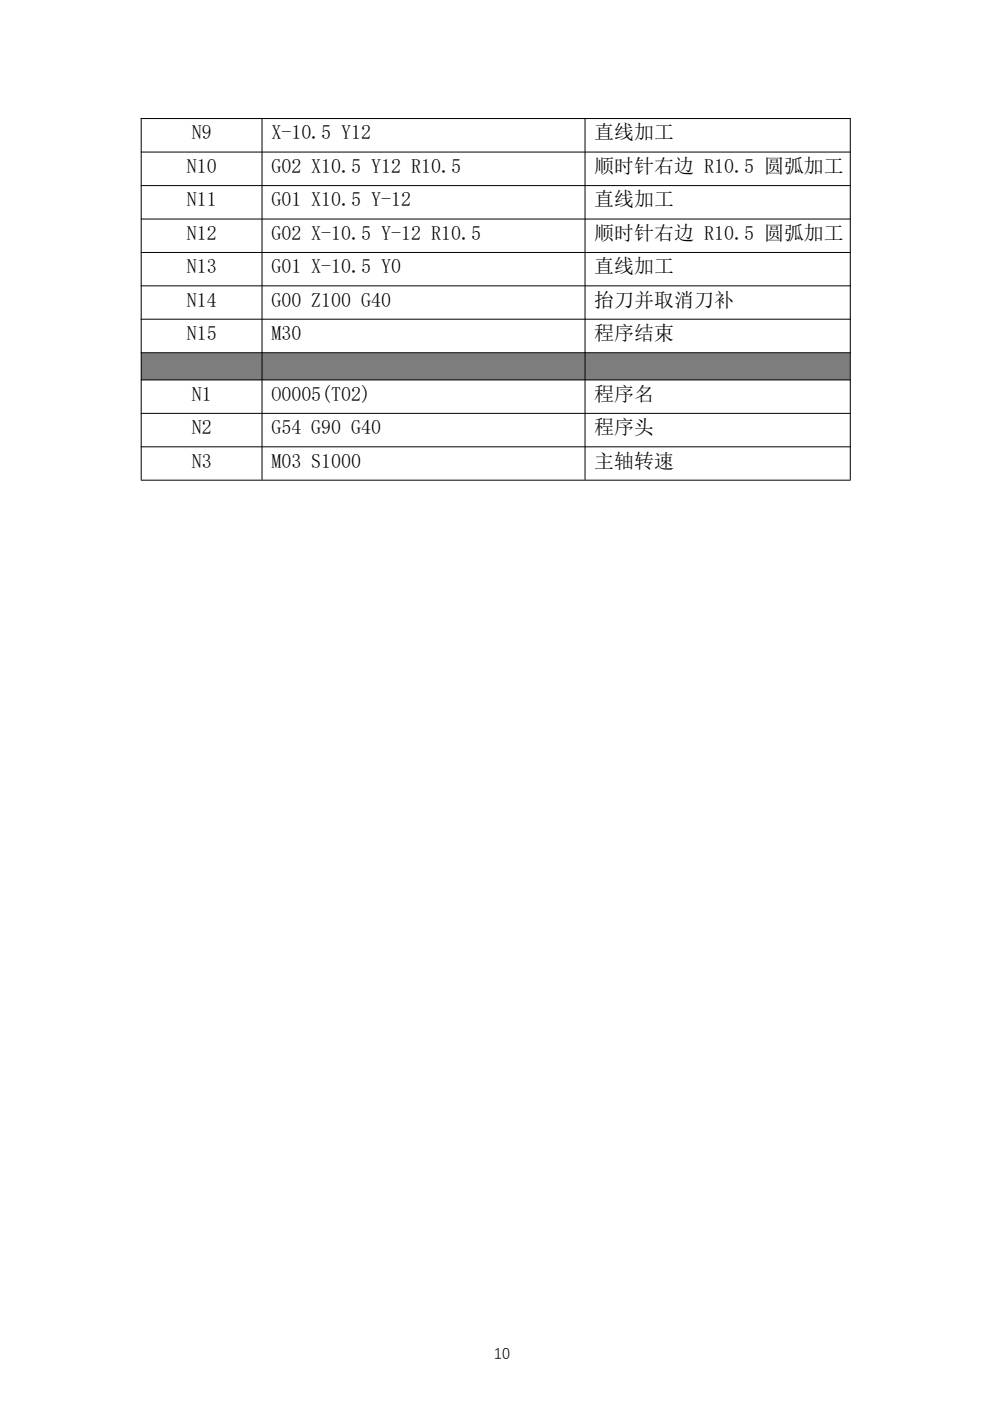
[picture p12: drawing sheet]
<svg xmlns="http://www.w3.org/2000/svg" width="210mm" height="297mm" viewBox="0 0 210 297" stroke-linecap="round" stroke-linejoin="round" font-family="sans-serif">
<defs><g id="words">
<g font-size="4.2">
<text x="40.7" y="29.6">N9</text>
<text x="57.5" y="29.6">X-10.5 Y12</text>
<text x="126" y="29.6">直线加工</text>
<text x="39.6" y="36.7">N10</text>
<text x="57.5" y="36.7">G02 X10.5 Y12 R10.5</text>
<text x="126" y="36.7">顺时针右边 R10.5 圆弧加工</text>
<text x="39.6" y="43.7">N11</text>
<text x="57.5" y="43.7">G01 X10.5 Y-12</text>
<text x="126" y="43.7">直线加工</text>
<text x="39.6" y="50.9">N12</text>
<text x="57.5" y="50.9">G02 X-10.5 Y-12 R10.5</text>
<text x="126" y="50.9">顺时针右边 R10.5 圆弧加工</text>
<text x="39.6" y="57.9">N13</text>
<text x="57.5" y="57.9">G01 X-10.5 Y0</text>
<text x="126" y="57.9">直线加工</text>
<text x="39.6" y="65">N14</text>
<text x="57.5" y="65">G00 Z100 G40</text>
<text x="126" y="65">抬刀并取消刀补</text>
<text x="39.6" y="72.1">N15</text>
<text x="57.5" y="72.1">M30</text>
<text x="126" y="72.1">程序结束</text>
<text x="40.7" y="84.9">N1</text>
<text x="57.5" y="84.9">O0005(T02)</text>
<text x="126" y="84.9">程序名</text>
<text x="40.7" y="92.1">N2</text>
<text x="57.5" y="92.1">G54 G90 G40</text>
<text x="126" y="92.1">程序头</text>
<text x="40.7" y="99.1">N3</text>
<text x="57.5" y="99.1">M03 S1000</text>
<text x="126" y="99.1">主轴转速</text>
</g>
<text font-size="3.2" x="104.8" y="288">10</text>
</g></defs>
<g fill="#7d7d7d">
<path d="M30 74.8h25.5v5.7h-25.5z" fill-rule="evenodd"/>
<path d="M55.6 74.8h68.4v5.7h-68.4z" fill-rule="evenodd"/>
<path d="M124.1 74.8h56.1v5.7h-56.1z" fill-rule="evenodd"/>
</g>
<g fill="none" stroke="#000" stroke-width=".21">
<path d="M29.8 25.1h150.5M29.8 32.2h150.5M29.8 39.3h150.5M29.9 25v76.7M55.5 25v76.7M124 25v76.7M180.3 25v76.7M29.8 46.4h150.5M29.8 53.5h150.5M29.8 60.6h150.5M29.8 67.7h150.5M29.8 74.8h150.5"/>
<path d="M29.8 80.6h150.5M29.8 87.6h150.5M29.8 94.7h150.5M29.8 101.8h150.5"/>
</g>
<use href="#words"/>
</svg>
